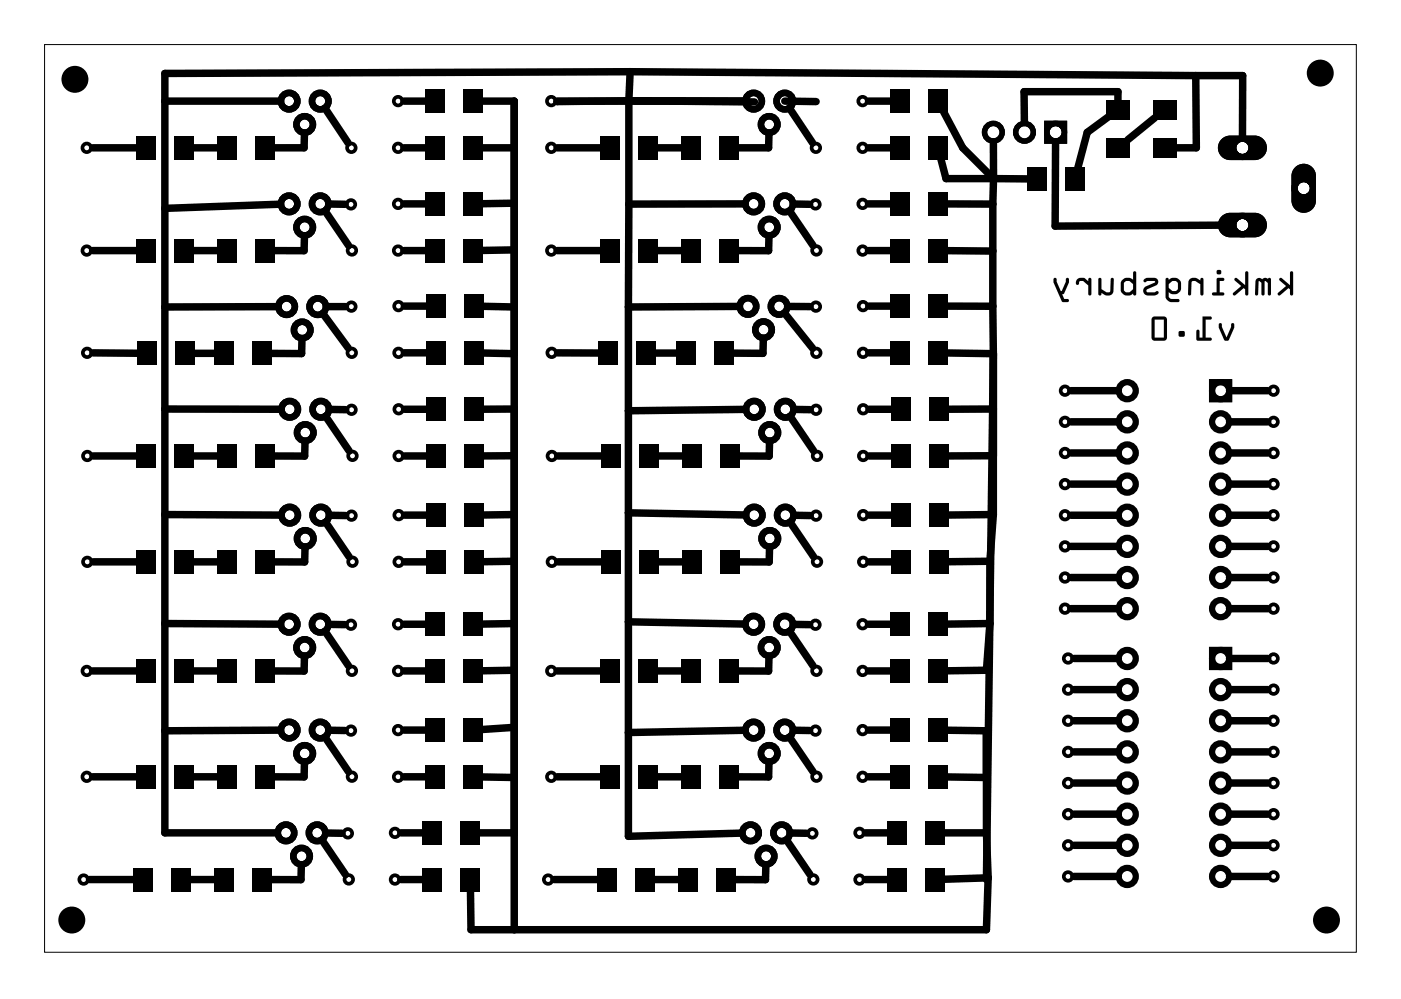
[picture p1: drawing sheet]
<svg xmlns="http://www.w3.org/2000/svg" width="114mm" height="81mm" viewBox="0 0 114 81" stroke-linecap="round" stroke-linejoin="round" font-family="sans-serif">
<path d="M3.6 3.6h107.1v74.1h-107.1z" fill="none" stroke="#000" stroke-width=".08"/>
<g fill="none" stroke="#000" stroke-width=".5">
<circle cx="101.4" cy="18.4" r=".75"/>
<circle cx="101.4" cy="12.1" r=".75"/>
<circle cx="106.4" cy="15.4" r=".75"/>
</g>
<g fill="#000">
<path d="M11.1 11.1h1.6v1.9h-1.6zM14.2 11.1h1.6v1.9h-1.6zM17.7 11.1h1.6v1.9h-1.6zM20.8 11.1h1.6v1.9h-1.6zM34.7 15.7h1.6v1.9h-1.6zM34.7 11.1h1.6v1.9h-1.6zM34.7 7.3h1.6v1.9h-1.6zM37.8 15.7h1.6v1.9h-1.6zM37.8 11.1h1.6v1.9h-1.6zM37.8 7.3h1.6v1.9h-1.6zM49 11.1h1.6v1.9h-1.6zM52.1 11.1h1.6v1.9h-1.6z"/>
<path d="M55.6 11.1h1.6v1.9h-1.6zM58.7 11.1h1.6v1.9h-1.6zM72.6 15.7h1.6v1.9h-1.6zM72.6 11.1h1.6v1.9h-1.6zM72.6 7.3h1.6v1.9h-1.6zM75.7 15.7h1.6v1.9h-1.6zM75.7 11.1h1.6v1.9h-1.6zM75.7 7.3h1.6v1.9h-1.6zM83.8 13.6h1.6v1.9h-1.6zM86.9 13.6h1.6v1.9h-1.6zM90.3 11.3h1.9v1.6h-1.9zM90.3 8.2h1.9v1.6h-1.9z"/>
<path d="M94.1 11.3h1.9v1.6h-1.9zM94.1 8.2h1.9v1.6h-1.9zM11.1 19.5h1.6v1.9h-1.6zM11.1 36.2h1.6v1.9h-1.6zM11.2 27.9h1.6v1.9h-1.6zM14.2 19.5h1.6v1.9h-1.6zM14.2 36.2h1.6v1.9h-1.6zM14.3 27.9h1.6v1.9h-1.6zM17.5 27.9h1.6v1.9h-1.6zM17.7 19.5h1.6v1.9h-1.6zM17.8 36.2h1.6v1.9h-1.6zM20.6 27.9h1.6v1.9h-1.6z"/>
<path d="M20.8 19.5h1.6v1.9h-1.6zM20.9 36.2h1.6v1.9h-1.6zM34.7 19.5h1.6v1.9h-1.6zM34.8 27.8h1.6v1.9h-1.6zM34.8 24h1.6v1.9h-1.6zM34.8 36.2h1.6v1.9h-1.6zM34.8 32.4h1.6v1.9h-1.6zM37.8 19.5h1.6v1.9h-1.6zM37.9 27.8h1.6v1.9h-1.6zM37.9 24h1.6v1.9h-1.6zM37.9 36.2h1.6v1.9h-1.6zM37.9 32.4h1.6v1.9h-1.6z"/>
<path d="M48.8 27.9h1.6v1.9h-1.6zM49 19.5h1.6v1.9h-1.6zM49 36.2h1.6v1.9h-1.6zM51.9 27.9h1.6v1.9h-1.6zM52.1 19.5h1.6v1.9h-1.6zM52.1 36.2h1.6v1.9h-1.6zM55.1 27.9h1.6v1.9h-1.6zM55.6 19.5h1.6v1.9h-1.6zM55.7 36.2h1.6v1.9h-1.6zM58.2 27.9h1.6v1.9h-1.6zM58.7 19.5h1.6v1.9h-1.6zM58.8 36.2h1.6v1.9h-1.6z"/>
<path d="M72.6 19.5h1.6v1.9h-1.6zM72.7 27.8h1.6v1.9h-1.6zM72.7 24h1.6v1.9h-1.6zM72.7 36.2h1.6v1.9h-1.6zM72.7 32.4h1.6v1.9h-1.6zM75.7 19.5h1.6v1.9h-1.6zM75.8 27.8h1.6v1.9h-1.6zM75.8 24h1.6v1.9h-1.6zM75.8 36.2h1.6v1.9h-1.6zM75.8 32.4h1.6v1.9h-1.6zM11.1 53.8h1.6v1.9h-1.6zM11.1 44.9h1.6v1.9h-1.6z"/>
<path d="M14.2 53.8h1.6v1.9h-1.6zM14.2 44.9h1.6v1.9h-1.6zM17.7 53.8h1.6v1.9h-1.6zM17.8 44.9h1.6v1.9h-1.6zM20.8 53.8h1.6v1.9h-1.6zM20.9 44.9h1.6v1.9h-1.6zM34.7 53.8h1.6v1.9h-1.6zM34.7 50h1.6v1.9h-1.6zM34.8 44.9h1.6v1.9h-1.6zM34.8 41.1h1.6v1.9h-1.6zM37.8 53.8h1.6v1.9h-1.6zM37.8 50h1.6v1.9h-1.6z"/>
<path d="M37.9 44.9h1.6v1.9h-1.6zM37.9 41.1h1.6v1.9h-1.6zM49 53.8h1.6v1.9h-1.6zM49 44.9h1.6v1.9h-1.6zM52.1 53.8h1.6v1.9h-1.6zM52.1 44.9h1.6v1.9h-1.6zM55.6 53.8h1.6v1.9h-1.6zM55.7 44.9h1.6v1.9h-1.6zM58.7 53.8h1.6v1.9h-1.6zM58.8 44.9h1.6v1.9h-1.6zM72.6 53.8h1.6v1.9h-1.6zM72.6 50h1.6v1.9h-1.6z"/>
<path d="M72.7 44.9h1.6v1.9h-1.6zM72.7 41.1h1.6v1.9h-1.6zM75.7 53.8h1.6v1.9h-1.6zM75.7 50h1.6v1.9h-1.6zM75.8 44.9h1.6v1.9h-1.6zM75.8 41.1h1.6v1.9h-1.6zM10.8 70.8h1.6v1.9h-1.6zM11.1 62.4h1.6v1.9h-1.6zM13.9 70.8h1.6v1.9h-1.6zM14.2 62.4h1.6v1.9h-1.6zM17.5 70.8h1.6v1.9h-1.6zM17.7 62.4h1.6v1.9h-1.6z"/>
<path d="M20.6 70.8h1.6v1.9h-1.6zM20.8 62.4h1.6v1.9h-1.6zM34.5 70.8h1.6v1.9h-1.6zM34.5 67h1.6v1.9h-1.6zM34.7 62.4h1.6v1.9h-1.6zM34.7 58.6h1.6v1.9h-1.6zM37.6 70.8h1.6v1.9h-1.6zM37.6 67h1.6v1.9h-1.6zM37.8 62.4h1.6v1.9h-1.6zM37.8 58.6h1.6v1.9h-1.6zM48.7 70.8h1.6v1.9h-1.6zM49 62.4h1.6v1.9h-1.6z"/>
<path d="M51.8 70.8h1.6v1.9h-1.6zM52.1 62.4h1.6v1.9h-1.6zM55.4 70.8h1.6v1.9h-1.6zM55.6 62.4h1.6v1.9h-1.6zM58.5 70.8h1.6v1.9h-1.6zM58.7 62.4h1.6v1.9h-1.6zM72.4 70.8h1.6v1.9h-1.6zM72.4 67h1.6v1.9h-1.6zM72.6 62.4h1.6v1.9h-1.6zM72.6 58.6h1.6v1.9h-1.6zM75.5 70.8h1.6v1.9h-1.6zM75.5 67h1.6v1.9h-1.6z"/>
<path d="M75.7 62.4h1.6v1.9h-1.6zM75.7 58.6h1.6v1.9h-1.6z"/>
<path d="M85.2 9.8v1.9h1.9v-1.9zM85.6 10.8a.5 .5 0 0 1 1 0 .5 .5 0 0 1-1 0z"/>
<path d="M85.2 9.8v1.9h1.9v-1.9zM85.6 10.8a.5 .5 0 0 1 1 0 .5 .5 0 0 1-1 0z"/>
<path d="M99.7 17.7a1 1 0 0 0-.3 1 1 1 0 0 0 1 .7h2a1 1 0 0 0 1-1 1 1 0 0 0-1-1h-2h-.4zM100.9 18.4a.5 .5 0 0 1 1 0 .5 .5 0 0 1-1 0z"/>
<path d="M99.7 11.4a1 1 0 0 0-.3 1 1 1 0 0 0 1 .7h2a1 1 0 0 0 1-1 1 1 0 0 0-1-1h-2h-.4zM100.9 12.1a.5 .5 0 0 1 1 0 .5 .5 0 0 1-1 0z"/>
<path d="M99.7 17.7a1 1 0 0 0-.3 1 1 1 0 0 0 1 .7h2a1 1 0 0 0 1-1 1 1 0 0 0-1-1h-2h-.4zM100.9 18.4a.5 .5 0 0 1 1 0 .5 .5 0 0 1-1 0z"/>
<path d="M99.7 11.4a1 1 0 0 0-.3 1 1 1 0 0 0 1 .7h2a1 1 0 0 0 1-1 1 1 0 0 0-1-1h-2h-.4zM100.9 12.1a.5 .5 0 0 1 1 0 .5 .5 0 0 1-1 0z"/>
<path d="M105.7 13.7l-.3 .3v.4v2a1 1 0 0 0 1 1 1 1 0 0 0 1-1v-2a1 1 0 0 0-.7-1 1 1 0 0 0-1 .3zM105.9 15.4a.5 .5 0 0 1 1 0 .5 .5 0 0 1-1 0z"/>
<path d="M105.7 13.7l-.3 .3v.4v2a1 1 0 0 0 1 1 1 1 0 0 0 1-1v-2a1 1 0 0 0-.7-1 1 1 0 0 0-1 .3zM105.9 15.4a.5 .5 0 0 1 1 0 .5 .5 0 0 1-1 0z"/>
<path d="M99.5 26.4l-.1 .3 .5 1 .1 .1 .3-.1 .4-1v-.2a.13 .13 0 0 0-.1-.1 .13 .13 0 0 0-.2 .1v.2l-.3 .8-.4-.8v-.3zM99.5 26.4h.2v.3l.4 .8 .3-.8v-.2a.13 .13 0 0 1 .2-.1 .13 .13 0 0 1 .1 .1v.2l-.4 1-.3 .1-.1-.1-.5-1zM98.1 25.8v1.7h-.2v-.5a.13 .13 0 0 0-.2-.1 .13 .13 0 0 0-.1 .1v.7l.1 .1h1a.13 .13 0 0 0 .2-.1 .14 .14 0 0 0-.2-.2h-.3v-1.4h.3a.14 .14 0 0 0 .2-.2 .13 .13 0 0 0-.2-.1zM98.1 25.8h.6a.13 .13 0 0 1 .2 .1 .14 .14 0 0 1-.2 .2h-.3v1.4h.3a.14 .14 0 0 1 .2 .2 .13 .13 0 0 1-.2 .1h-1l-.1-.1v-.7a.13 .13 0 0 1 .1-.1 .13 .13 0 0 1 .2 .1v.5h.2zM96.2 27v.4h.4v-.4zM96.2 27h.4v.4h-.4zM94 25.9l-.1 .2 .1 1.5 .2 .2h.8l.2-.3v-1.5l-.2-.2h-.8zM94 25.9l.2-.1h.8l.2 .2v1.5l-.1 .3h-.9l-.2-.2-.1-1.5zM94.2 26.1h.8v1.4h-.8zM94.2 26.1v1.4h.8v-1.4z"/>
<path d="M99.5 26.4l-.1 .3 .5 1 .1 .1 .3-.1 .4-1v-.2a.13 .13 0 0 0-.1-.1 .13 .13 0 0 0-.2 .1v.2l-.3 .8-.4-.8v-.3zM98.1 25.8v1.7h-.2v-.5a.13 .13 0 0 0-.2-.1 .13 .13 0 0 0-.1 .1v.7l.1 .1h1a.13 .13 0 0 0 .2-.1 .14 .14 0 0 0-.2-.2h-.3v-1.4h.3a.14 .14 0 0 0 .2-.2 .13 .13 0 0 0-.2-.1zM96.2 27v.4h.4v-.4zM94 25.9l-.1 .2 .1 1.5 .2 .2h.8l.2-.3v-1.5l-.2-.2h-.8zM94.2 26.1h.8v1.4h-.8z"/>
<path d="M104.4 22.7v.2l.5 .4-.6 .6a.13 .13 0 0 0 0 .2 .13 .13 0 0 0 .1 0l.7-.6 .1 .1v.4a.13 .13 0 0 0 .2 .1 .13 .13 0 0 0 .1-.1v-1.7a.13 .13 0 0 0-.1-.2 .14 .14 0 0 0-.2 .2v1l-.6-.6zM104.4 22.7h.2l.6 .6v-1a.14 .14 0 0 1 .2-.2 .13 .13 0 0 1 .1 .2v1.7a.13 .13 0 0 1-.1 .1 .13 .13 0 0 1-.2-.1v-.4l-.1-.1-.7 .6a.13 .13 0 0 1-.1 0 .13 .13 0 0 1 0-.2l.6-.6-.5-.4zM102.5 22.8l-.1 .2v1a.13 .13 0 0 0 .1 .1 .13 .13 0 0 0 .1-.1l.1-1.1 .2 .2v.9a.13 .13 0 0 0 .1 .1 .13 .13 0 0 0 .2-.1v-1.1l.2 .2v.9a.13 .13 0 0 0 .2 .1 .13 .13 0 0 0 .1-.1v-1.2a.13 .13 0 0 0-.1-.1 .13 .13 0 0 0-.2 .1 .31 .31 0 0 0-.4 0l-.3-.1zM102.5 22.8l.2-.1 .3 .1a.31 .31 0 0 1 .4 0 .13 .13 0 0 1 .2-.1 .13 .13 0 0 1 .1 .1v1.2a.13 .13 0 0 1-.1 .1 .13 .13 0 0 1-.2-.1v-.9l-.2-.2v.1v1a.13 .13 0 0 1-.2 .1 .13 .13 0 0 1-.1-.1v-.9l-.2-.2-.1 1.1a.13 .13 0 0 1-.1 .1 .13 .13 0 0 1-.1-.1v-1zM100.7 22.7l.1 .2 .5 .4-.7 .6a.13 .13 0 0 0 0 .2 .13 .13 0 0 0 .2 0l.7-.6 .1 .1v.4a.13 .13 0 0 0 .1 .1 .13 .13 0 0 0 .1-.1v-1.7a.13 .13 0 0 0-.1-.2 .13 .13 0 0 0-.1 .2v1l-.7-.6zM100.7 22.7h.2l.7 .6v-1a.13 .13 0 0 1 .1-.2 .13 .13 0 0 1 .1 .2v1.7a.13 .13 0 0 1-.1 .1 .13 .13 0 0 1-.1-.1v-.4l-.1-.1-.7 .6a.13 .13 0 0 1-.2 0 .13 .13 0 0 1 0-.2l.7-.6-.6-.4zM99.3 22.7v1.2h-.3a.13 .13 0 0 0-.1 .1 .13 .13 0 0 0 .1 .1h.8a.13 .13 0 0 0 .1-.1 .13 .13 0 0 0-.1-.1h-.3v-1h.3a.13 .13 0 0 0 .1-.1 .13 .13 0 0 0-.1-.1zM99.3 22.7h.5a.13 .13 0 0 1 .1 .1 .13 .13 0 0 1-.1 .1h-.3v.9h.3a.13 .13 0 0 1 .1 .2 .13 .13 0 0 1-.1 .1h-.8a.13 .13 0 0 1-.1-.1 .13 .13 0 0 1 .1-.2h.3zM99.2 22.2a.2 .2 0 0 0 .4 0 .2 .2 0 0 0-.4 0zM99.2 22.2a.2 .2 0 0 1 .4 0 .2 .2 0 0 1-.4 0zM97.1 22.8l-.1 .2-.1 1a.13 .13 0 0 0 .1 .1 .13 .13 0 0 0 .2-.1v-1l.1-.1h.2l.4 .3v.8a.13 .13 0 0 0 .2 .1 .13 .13 0 0 0 .1-.1v-1.2a.13 .13 0 0 0-.1-.1 .13 .13 0 0 0-.2 .1v.1l-.4-.2zM97.1 22.8l.4-.1 .4 .2v-.1a.13 .13 0 0 1 .2-.1 .13 .13 0 0 1 .1 .1v1.2a.13 .13 0 0 1-.1 .1 .13 .13 0 0 1-.2-.1v-.8l-.4-.3h-.2l-.1 .1v1a.13 .13 0 0 1-.2 .1 .13 .13 0 0 1-.1-.1l.1-1zM95.1 22.7v1.6l.3 .3h.7a.13 .13 0 0 0 .1-.1 .13 .13 0 0 0-.1-.1l-.6-.1-.1-.1-.1-.4 .4 .2h.3l.2-.2 .2-.3-.1-.5-.2-.2-.2-.1h-.3l-.3 .1a.13 .13 0 0 0 0-.1 .13 .13 0 0 0-.2 0zM95.1 22.7a.13 .13 0 0 1 .2 0 .13 .13 0 0 1 0 .1l.3-.1h.3l.2 .1 .2 .2 .1 .5-.2 .3-.2 .2h-.3l-.4-.2 .1 .4 .1 .1 .6 .1a.13 .13 0 0 1 .1 .1 .13 .13 0 0 1-.1 .1h-.7l-.3-.3zM95.4 23.1l.2-.2h.4l.1 .2v.5l-.2 .1h-.3l-.2-.2zM95.4 23.1v.4l.2 .2h.3l.2-.1v-.5l-.1-.2h-.4zM93.3 22.8a.14 .14 0 0 0 .1 .2 .14 .14 0 0 0 .2-.1h.6v.1l-.8 .4-.1 .3a.39 .39 0 0 0 .4 .4h.4l.4-.1a.14 .14 0 0 0-.1-.2 .14 .14 0 0 0-.2 0l-.5 .1-.2-.2 .1-.1 .7-.3a.33 .33 0 0 0 .2-.4 .33 .33 0 0 0-.3-.2h-.6zM93.3 22.8a.97 .97 0 0 1 1.1 0l.1 .2-.1 .2-.8 .4-.1 .1 .2 .1h.5a.15 .15 0 0 1 .2-.1 .16 .16 0 0 1 .1 .3 .88 .88 0 0 1-1.2-.1v-.3l.1-.2 .8-.4v-.1h-.6a.17 .17 0 0 1-.2 .1 .17 .17 0 0 1-.1-.1zM91.6 22.8a1.02 1.02 0 0 0-.2 .9l.2 .3a.63 .63 0 0 0 .8-.1 .13 .13 0 0 0 .1 .2 .13 .13 0 0 0 .2-.1v-1.7a.13 .13 0 0 0-.1-.2 .14 .14 0 0 0-.2 .2v.5a.67 .67 0 0 0-.6-.1zM91.6 22.8l.2-.1a.67 .67 0 0 1 .6 .1v-.5a.14 .14 0 0 1 .2-.2 .13 .13 0 0 1 .1 .2v1.7a.13 .13 0 0 1-.2 .1 .13 .13 0 0 1-.1-.2 .6 .6 0 0 1-.7 .1l-.3-.3a1.02 1.02 0 0 1 .2-.9zM91.7 23l.2-.1h.2l.3 .3v.4l-.3 .2h-.2l-.2-.1zM91.7 23v.7l.2 .1h.2l.3-.2v-.4l-.3-.3h-.2zM89.6 22.7v1.3a.13 .13 0 0 0 .1 .1 .13 .13 0 0 0 .2-.1v-.1l.2 .1a.49 .49 0 0 0 .7-.3l.1-.9a.13 .13 0 0 0-.2-.1 .13 .13 0 0 0-.1 .1v1l-.3 .1-.4-.3v-.9zM89.6 22.7h.3v.9l.4 .2h.3v-1a.13 .13 0 0 1 .1-.1 .13 .13 0 0 1 .2 .1l-.1 .9a.55 .55 0 0 1-.4 .4 .55 .55 0 0 1-.5-.2v.1a.13 .13 0 0 1-.2 .1 .13 .13 0 0 1-.1-.1zM87.9 22.8l-.1 .2a.14 .14 0 0 0 .1 .2 .14 .14 0 0 0 .1-.2l.1-.1h.3l.4 .4v.7a.13 .13 0 0 0 .1 .1 .13 .13 0 0 0 .1-.1v-1.2a.13 .13 0 0 0-.1-.1 .13 .13 0 0 0-.1 .1v.1l-.4-.2h-.2zM87.9 22.8l.3-.1h.3l.3 .2v-.1a.13 .13 0 0 1 .1-.1 .13 .13 0 0 1 .1 .1v1.2a.13 .13 0 0 1-.1 .1 .13 .13 0 0 1-.1-.1v-.7l-.4-.4-.3 .1a.2 .2 0 0 1-.1 .2 .2 .2 0 0 1-.2 0v-.2zM86 22.7v.3l.6 1.6h.5a.13 .13 0 0 0 .1-.1 .13 .13 0 0 0-.1-.1h-.3l-.1-.4 .1-.1 .4-.8v-.3a.13 .13 0 0 0-.1-.1 .13 .13 0 0 0-.1 .1v.2l-.4 .7h-.1l-.3-.7v-.3zM86 22.7h.2v.3l.3 .7h.1l.4-.7v-.2a.13 .13 0 0 1 .1-.1 .13 .13 0 0 1 .1 .1v.3l-.4 .8-.1 .1 .1 .4h.3a.13 .13 0 0 1 .1 .1 .13 .13 0 0 1-.1 .1h-.5l-.7-1.6z"/>
<path d="M104.4 22.7v.2l.5 .4-.6 .6a.13 .13 0 0 0 0 .2 .13 .13 0 0 0 .1 0l.7-.6 .1 .1v.4a.13 .13 0 0 0 .2 .1 .13 .13 0 0 0 .1-.1v-1.7a.13 .13 0 0 0-.1-.2 .14 .14 0 0 0-.2 .2v1l-.6-.6zM102.5 22.8l-.1 .2v1a.13 .13 0 0 0 .1 .1 .13 .13 0 0 0 .1-.1l.1-1.1 .2 .2v.9a.13 .13 0 0 0 .1 .1 .13 .13 0 0 0 .2-.1v-1.1l.2 .2v.9a.13 .13 0 0 0 .2 .1 .13 .13 0 0 0 .1-.1v-1.2a.13 .13 0 0 0-.1-.1 .13 .13 0 0 0-.2 .1 .31 .31 0 0 0-.4 0l-.3-.1zM100.7 22.7l.1 .2 .5 .4-.7 .6a.13 .13 0 0 0 0 .2 .13 .13 0 0 0 .2 0l.7-.6 .1 .1v.4a.13 .13 0 0 0 .1 .1 .13 .13 0 0 0 .1-.1v-1.7a.13 .13 0 0 0-.1-.2 .13 .13 0 0 0-.1 .2v1l-.7-.6zM99.3 22.7v1.1h-.3a.13 .13 0 0 0-.1 .2 .13 .13 0 0 0 .1 .1h.8a.13 .13 0 0 0 .1-.1 .13 .13 0 0 0-.1-.2h-.3v-.9h.3a.13 .13 0 0 0 .1-.1 .13 .13 0 0 0-.1-.1zM99.2 22.2a.2 .2 0 0 0 .4 0 .2 .2 0 0 0-.4 0zM97.1 22.8l-.1 .2-.1 1a.13 .13 0 0 0 .1 .1 .13 .13 0 0 0 .2-.1v-1l.1-.1h.2l.4 .3v.8a.13 .13 0 0 0 .2 .1 .13 .13 0 0 0 .1-.1v-1.2a.13 .13 0 0 0-.1-.1 .13 .13 0 0 0-.2 .1v.1l-.4-.2zM95.1 22.7v1.6l.3 .3h.7a.13 .13 0 0 0 .1-.1 .13 .13 0 0 0-.1-.1l-.6-.1-.1-.1-.1-.4 .4 .2h.3l.2-.2 .2-.3-.1-.6-.3-.2h-.4l-.3 .1v-.1zM95.4 23.1l.2-.2h.4l.1 .2v.5l-.2 .1h-.3l-.2-.2zM93.3 22.8a.14 .14 0 0 0 .1 .2 .14 .14 0 0 0 .2-.1h.6v.1l-.7 .4a.39 .39 0 0 0-.2 .4 .39 .39 0 0 0 .4 .3h.4l.4-.1a.17 .17 0 0 0-.1-.2 .17 .17 0 0 0-.2 0h-.6l-.1-.1 .1-.1 .7-.3a.33 .33 0 0 0 .2-.4 .33 .33 0 0 0-.3-.2h-.6zM91.6 22.8a1.02 1.02 0 0 0-.2 .9l.2 .2a.58 .58 0 0 0 .7 .1l.1-.1a.13 .13 0 0 0 .1 .2 .13 .13 0 0 0 .2-.1v-1.7a.13 .13 0 0 0-.1-.2 .14 .14 0 0 0-.2 .2v.5a.67 .67 0 0 0-.6-.1zM91.7 23l.2-.1h.2l.3 .3v.4l-.3 .2h-.2l-.2-.1zM89.6 22.7v1.3a.13 .13 0 0 0 .1 .1 .13 .13 0 0 0 .2-.1v-.1a.55 .55 0 0 0 .5 .2 .55 .55 0 0 0 .4-.4l.1-.9a.13 .13 0 0 0-.2-.1 .13 .13 0 0 0-.1 .1v1h-.3l-.4-.2v-.9zM87.9 22.8l-.1 .2a.14 .14 0 0 0 .1 .2 .14 .14 0 0 0 .1-.2l.1-.1h.3l.4 .4v.7a.13 .13 0 0 0 .1 .1 .13 .13 0 0 0 .1-.1v-1.2a.13 .13 0 0 0-.1-.1 .13 .13 0 0 0-.1 .1v.1l-.4-.2h-.2zM86 22.7v.3l.6 1.6h.5a.13 .13 0 0 0 .1-.1 .13 .13 0 0 0-.1-.1h-.3l-.1-.4 .1-.1 .4-.8v-.3a.13 .13 0 0 0-.1-.1 .13 .13 0 0 0-.1 .1v.2l-.4 .7h-.1l-.3-.7v-.3z"/>
</g>
<g fill="none" stroke="#000" stroke-width=".44">
<circle cx="81" cy="10.8" r=".72"/>
<circle cx="83.6" cy="10.8" r=".72"/>
<circle cx="86.1" cy="10.8" r=".72"/>
</g>
<g fill="none" stroke="#000" stroke-width=".3">
<circle cx="7.1" cy="12.1" r=".35"/>
<circle cx="28.6" cy="16.7" r=".35"/>
<circle cx="28.7" cy="12.1" r=".35"/>
<circle cx="32.5" cy="16.6" r=".35"/>
<circle cx="32.5" cy="8.2" r=".35"/>
<circle cx="32.5" cy="12.1" r=".35"/>
<circle cx="45" cy="12.1" r=".35"/>
<circle cx="45" cy="8.2" r=".35"/>
<circle cx="66.5" cy="16.7" r=".35"/>
<circle cx="66.6" cy="12.1" r=".35"/>
<circle cx="70.4" cy="12.1" r=".35"/>
<circle cx="70.4" cy="16.6" r=".35"/>
<circle cx="70.4" cy="8.2" r=".35"/>
<circle cx="7.1" cy="20.4" r=".35"/>
<circle cx="7.1" cy="28.8" r=".35"/>
<circle cx="7.1" cy="37.2" r=".35"/>
<circle cx="28.7" cy="25" r=".35"/>
<circle cx="28.7" cy="33.4" r=".35"/>
<circle cx="28.7" cy="28.8" r=".35"/>
<circle cx="28.7" cy="20.4" r=".35"/>
<circle cx="28.8" cy="37.2" r=".35"/>
<circle cx="32.5" cy="20.4" r=".35"/>
<circle cx="32.5" cy="25" r=".35"/>
<circle cx="32.5" cy="28.8" r=".35"/>
<circle cx="32.5" cy="37.2" r=".35"/>
<circle cx="32.5" cy="33.4" r=".35"/>
<circle cx="45" cy="20.4" r=".35"/>
<circle cx="45" cy="28.8" r=".35"/>
<circle cx="45" cy="37.2" r=".35"/>
<circle cx="66.6" cy="25" r=".35"/>
<circle cx="66.6" cy="33.4" r=".35"/>
<circle cx="66.6" cy="28.8" r=".35"/>
<circle cx="66.6" cy="20.4" r=".35"/>
<circle cx="66.7" cy="37.2" r=".35"/>
<circle cx="70.4" cy="20.4" r=".35"/>
<circle cx="70.4" cy="28.8" r=".35"/>
<circle cx="70.4" cy="25" r=".35"/>
<circle cx="70.4" cy="33.4" r=".35"/>
<circle cx="70.4" cy="37.2" r=".35"/>
<circle cx="86.9" cy="31.9" r=".35"/>
<circle cx="86.9" cy="37" r=".35"/>
<circle cx="86.9" cy="34.4" r=".35"/>
<circle cx="86.9" cy="39.5" r=".35"/>
<circle cx="103.9" cy="37" r=".35"/>
<circle cx="103.9" cy="34.4" r=".35"/>
<circle cx="103.9" cy="39.5" r=".35"/>
<circle cx="103.9" cy="31.9" r=".35"/>
<circle cx="7.1" cy="54.7" r=".35"/>
<circle cx="7.1" cy="45.8" r=".35"/>
<circle cx="28.6" cy="59.6" r=".35"/>
<circle cx="28.6" cy="51" r=".35"/>
<circle cx="28.7" cy="42.1" r=".35"/>
<circle cx="28.7" cy="54.7" r=".35"/>
<circle cx="28.8" cy="45.8" r=".35"/>
<circle cx="32.5" cy="50.9" r=".35"/>
<circle cx="32.5" cy="59.6" r=".35"/>
<circle cx="32.5" cy="54.7" r=".35"/>
<circle cx="32.5" cy="42" r=".35"/>
<circle cx="32.5" cy="45.8" r=".35"/>
<circle cx="45" cy="54.7" r=".35"/>
<circle cx="45" cy="45.8" r=".35"/>
<circle cx="66.5" cy="51" r=".35"/>
<circle cx="66.5" cy="59.6" r=".35"/>
<circle cx="66.6" cy="42.1" r=".35"/>
<circle cx="66.6" cy="54.7" r=".35"/>
<circle cx="66.7" cy="45.8" r=".35"/>
<circle cx="70.4" cy="50.9" r=".35"/>
<circle cx="70.4" cy="59.6" r=".35"/>
<circle cx="70.4" cy="54.7" r=".35"/>
<circle cx="70.4" cy="42" r=".35"/>
<circle cx="70.4" cy="45.8" r=".35"/>
<circle cx="86.9" cy="47.1" r=".35"/>
<circle cx="86.9" cy="49.7" r=".35"/>
<circle cx="86.9" cy="44.6" r=".35"/>
<circle cx="86.9" cy="42" r=".35"/>
<circle cx="87.1" cy="53.7" r=".35"/>
<circle cx="87.1" cy="58.8" r=".35"/>
<circle cx="87.1" cy="56.3" r=".35"/>
<circle cx="103.9" cy="56.3" r=".35"/>
<circle cx="103.9" cy="47.1" r=".35"/>
<circle cx="103.9" cy="58.8" r=".35"/>
<circle cx="103.9" cy="42" r=".35"/>
<circle cx="103.9" cy="49.7" r=".35"/>
<circle cx="103.9" cy="44.6" r=".35"/>
<circle cx="103.9" cy="53.7" r=".35"/>
<circle cx="6.8" cy="71.7" r=".35"/>
<circle cx="7.1" cy="63.4" r=".35"/>
<circle cx="28.4" cy="68" r=".35"/>
<circle cx="28.5" cy="71.7" r=".35"/>
<circle cx="28.7" cy="63.4" r=".35"/>
<circle cx="32.2" cy="67.9" r=".35"/>
<circle cx="32.2" cy="71.7" r=".35"/>
<circle cx="32.5" cy="63.4" r=".35"/>
<circle cx="44.7" cy="71.7" r=".35"/>
<circle cx="45" cy="63.4" r=".35"/>
<circle cx="66.3" cy="68" r=".35"/>
<circle cx="66.4" cy="71.7" r=".35"/>
<circle cx="66.6" cy="63.4" r=".35"/>
<circle cx="70.1" cy="71.7" r=".35"/>
<circle cx="70.1" cy="67.9" r=".35"/>
<circle cx="70.4" cy="63.4" r=".35"/>
<circle cx="87.1" cy="61.3" r=".35"/>
<circle cx="87.1" cy="69" r=".35"/>
<circle cx="87.1" cy="63.9" r=".35"/>
<circle cx="87.1" cy="71.5" r=".35"/>
<circle cx="87.1" cy="66.4" r=".35"/>
<circle cx="103.9" cy="61.3" r=".35"/>
<circle cx="103.9" cy="63.9" r=".35"/>
<circle cx="103.9" cy="69" r=".35"/>
<circle cx="103.9" cy="66.4" r=".35"/>
<circle cx="103.9" cy="71.5" r=".35"/>
</g>
<g fill="none" stroke="#000" stroke-width=".53">
<circle cx="23.6" cy="16.6" r=".67"/>
<circle cx="23.6" cy="8.2" r=".67"/>
<circle cx="24.9" cy="10.2" r=".67"/>
<circle cx="24.9" cy="18.5" r=".67"/>
<circle cx="26.1" cy="16.6" r=".67"/>
<circle cx="26.1" cy="8.2" r=".67"/>
<circle cx="61.5" cy="8.2" r=".67"/>
<circle cx="61.5" cy="16.6" r=".67"/>
<circle cx="62.8" cy="18.5" r=".67"/>
<circle cx="62.8" cy="10.2" r=".67"/>
<circle cx="64" cy="16.6" r=".67"/>
<circle cx="64" cy="8.2" r=".67"/>
<circle cx="23.4" cy="25" r=".67"/>
<circle cx="23.6" cy="33.4" r=".67"/>
<circle cx="24.7" cy="26.9" r=".67"/>
<circle cx="24.9" cy="35.3" r=".67"/>
<circle cx="25.9" cy="25" r=".67"/>
<circle cx="26.2" cy="33.4" r=".67"/>
<circle cx="61" cy="25" r=".67"/>
<circle cx="61.5" cy="33.4" r=".67"/>
<circle cx="62.3" cy="26.9" r=".67"/>
<circle cx="62.8" cy="35.3" r=".67"/>
<circle cx="63.6" cy="25" r=".67"/>
<circle cx="64.1" cy="33.4" r=".67"/>
<circle cx="23.6" cy="59.6" r=".67"/>
<circle cx="23.6" cy="50.9" r=".67"/>
<circle cx="23.6" cy="42" r=".67"/>
<circle cx="24.9" cy="52.8" r=".67"/>
<circle cx="24.9" cy="43.9" r=".67"/>
<circle cx="26.1" cy="50.9" r=".67"/>
<circle cx="26.1" cy="59.6" r=".67"/>
<circle cx="26.2" cy="42" r=".67"/>
<circle cx="61.5" cy="50.9" r=".67"/>
<circle cx="61.5" cy="59.6" r=".67"/>
<circle cx="61.5" cy="42" r=".67"/>
<circle cx="62.8" cy="52.8" r=".67"/>
<circle cx="62.8" cy="43.9" r=".67"/>
<circle cx="64" cy="50.9" r=".67"/>
<circle cx="64" cy="59.6" r=".67"/>
<circle cx="64.1" cy="42" r=".67"/>
<circle cx="23.3" cy="67.9" r=".67"/>
<circle cx="24.6" cy="69.8" r=".67"/>
<circle cx="24.9" cy="61.5" r=".67"/>
<circle cx="25.9" cy="67.9" r=".67"/>
<circle cx="61.2" cy="67.9" r=".67"/>
<circle cx="62.5" cy="69.8" r=".67"/>
<circle cx="62.8" cy="61.5" r=".67"/>
<circle cx="63.8" cy="67.9" r=".67"/>
</g>
<g fill="#000">
<circle cx="6.1" cy="6.5" r="1.1"/>
<circle cx="107.7" cy="6" r="1.1"/>
<circle cx="5.9" cy="75.1" r="1.1"/>
<circle cx="108.2" cy="75.1" r="1.1"/>
</g>
<g fill="none" stroke="#000" stroke-width=".51">
<path d="M98.9 31.2h1.4v1.4h-1.4zM98.9 53h1.4v1.4h-1.4z"/>
<circle cx="92" cy="31.9" r=".7"/>
<circle cx="92" cy="39.5" r=".7"/>
<circle cx="92" cy="37" r=".7"/>
<circle cx="92" cy="34.4" r=".7"/>
<circle cx="99.6" cy="31.9" r=".7"/>
<circle cx="99.6" cy="34.4" r=".7"/>
<circle cx="99.6" cy="39.5" r=".7"/>
<circle cx="99.6" cy="37" r=".7"/>
<circle cx="92" cy="53.7" r=".7"/>
<circle cx="92" cy="49.7" r=".7"/>
<circle cx="92" cy="44.6" r=".7"/>
<circle cx="92" cy="47.1" r=".7"/>
<circle cx="92" cy="58.8" r=".7"/>
<circle cx="92" cy="56.3" r=".7"/>
<circle cx="92" cy="42" r=".7"/>
<circle cx="99.6" cy="53.7" r=".7"/>
<circle cx="99.6" cy="49.7" r=".7"/>
<circle cx="99.6" cy="42" r=".7"/>
<circle cx="99.6" cy="44.6" r=".7"/>
<circle cx="99.6" cy="56.3" r=".7"/>
<circle cx="99.6" cy="47.1" r=".7"/>
<circle cx="99.6" cy="58.8" r=".7"/>
<circle cx="92" cy="63.9" r=".7"/>
<circle cx="92" cy="61.3" r=".7"/>
<circle cx="92" cy="69" r=".7"/>
<circle cx="92" cy="71.5" r=".7"/>
<circle cx="92" cy="66.4" r=".7"/>
<circle cx="99.6" cy="66.4" r=".7"/>
<circle cx="99.6" cy="61.3" r=".7"/>
<circle cx="99.6" cy="69" r=".7"/>
<circle cx="99.6" cy="63.9" r=".7"/>
<circle cx="99.6" cy="71.5" r=".7"/>
</g>
<g fill="none" stroke="#000" stroke-width=".61">
<path d="M7.6 12.1h3.6M13.5 8.2h9.4M15.7 12.1h2.1M22.9 16.7l-9.4 .3M24.8 10.8v1.3h-2.5M24.8 19.2v1.3l-2.5-.1M26.5 8.8l1.9 2.9M26.5 17.2l1.9 2.8M26.8 16.6l1.4 .1M33 16.6h1.9M33 12.1h1.9M33 8.2h1.9"/>
<path d="M39.3 12.1h2.7M39.3 8.2h2.7v67.6M42 16.6h-2.7M45.5 8.3h.1M45.5 12.1h3.6M51.3 8.2h9.5h-15.3M51.3 8.2v8.4M51.3 8.2l10.3 .1M51.3 16.6v8.4M51.3 8.2l-5.8 .1M51.4 5.8l-37.9 .2v61.9h9.1M51.4 5.8l46.2 .4"/>
<path d="M51.4 5.8l-.1 2.4M53.6 12.1h2.1M60.8 16.6h-9.5M62.7 10.8v1.3h-2.5M62.7 19.2v1.3l-2.5-.1M64 8.2l2.6 .1M64.4 8.8l1.9 2.9M64.4 17.2l1.9 2.8M64.7 16.6l1.3 .1M70.9 12.1h1.9M70.9 8.2h1.9M70.9 16.6h1.9"/>
<path d="M76.7 12.9l.5 1.7h3.9M77 9.1l1.5 3 2.6 2.5M77.2 16.6h3.8M81 16.6v8.4M81 11.6l.1 3M81.1 14.6h2.8M81.1 14.6l-.1 2M86.1 11.6v6.8h14.5M90.4 9.6l-1.7 1.2-.8 3M91.2 8.3v-.8h-7.7l.1 2.5M94.2 9.6l-2.2 1.8M97.6 6.2v5.9h-1.8"/>
<path d="M97.6 6.2h3.8v5.1M7.6 20.4h3.6M7.6 28.8h3.7M7.6 37.2h3.7M13.5 33.4h9.4M15.7 20.4h2.1M15.7 37.2h2.2M15.7 28.8h1.9M22.7 25h-9.2M24.6 27.6v1.2h-2.5M24.9 36v1.2h-2.6M26.3 25.6l2.1 2.8"/>
<path d="M26.6 34l1.9 2.8M26.6 25h1.6M26.9 33.4h1.3M33 20.4h1.9M33 28.8h1.9M33 25h1.9M33 37.2h1.9M33 33.4h1.9M39.3 25h2.7M39.3 28.8l2.7 .1M42 37.2h-2.7M42 33.4h-2.7"/>
<path d="M42 20.4h-2.7M45.5 20.4h3.6M45.5 28.8h3.4M45.5 37.2h3.7M51.3 25v43.2l9.2-.2M53.4 28.8h1.9M53.6 20.4h2.1M53.6 37.2h2.2M60.3 25h-9M60.8 33.4l-9.5 .1M62.3 27.6l-.1 1.2h-2.5M62.8 36v1.2h-2.6"/>
<path d="M64 25.5l2.3 2.9M64.3 25h1.8M64.5 34l1.9 2.8M64.8 33.4h1.3M70.9 20.4h1.9M70.9 25h1.9M70.9 28.8h1.9M70.9 37.2h1.9M70.9 33.4h1.9M77.2 20.4l3.8 .1M77.2 25h3.8M77.2 28.8l3.8 .1"/>
<path d="M81 25v3.9M81 28.9l-.5 42.8M81 28.9v13.1M81 33.4h-3.8M81 37.2h-3.8M87.4 31.9h3.8M87.4 34.4h3.8M87.4 37h3.8M87.4 39.5h3.8M100.3 31.9h3.1M100.3 34.4h3.1M100.3 37h3.1"/>
<path d="M100.3 39.5h3.1M7.6 54.7h3.6M7.6 45.8h3.7M13.5 42h9.4M13.5 50.9h9.4M15.7 54.7h2.1M15.7 45.8h2.2M22.9 59.6h-9.4M24.8 53.5v1.2h-2.5M24.9 44.6v1.2h-2.6M26.5 51.5l1.9 2.8M26.6 42.6l1.9 2.8"/>
<path d="M26.8 59.6h1.4M26.8 50.9l1.4 .1M26.9 42l1.3 .1M33 54.7h1.9M33 50.9h1.9M33 59.6h1.9M33 45.8h1.9M33 42h1.9M42 59.3l-2.7 .2M42 54.7h-2.7M42 50.9h-2.7M42 45.8h-2.7"/>
<path d="M42 42h-2.7M45.5 54.7h3.6M45.5 45.8h3.7M51.3 41.8l9.5 .2M51.3 50.7l9.5 .2M53.6 54.7h2.1M53.6 45.8h2.2M60.8 59.6l-9.5 .2M62.7 53.5v1.2h-2.5M62.8 44.6v1.2h-2.6M64.4 51.5l1.9 2.8M64.5 42.6l1.9 2.8"/>
<path d="M64.7 50.9l1.3 .1M64.7 59.6h1.3M64.8 42l1.3 .1M70.9 54.7h1.9M70.9 50.9h1.9M70.9 59.6h1.9M70.9 45.8h1.9M70.9 42h1.9M77.2 59.6h3.3v8.3M80.8 45.8h-3.6M80.8 50.9h-3.6M80.8 45.8v5.1"/>
<path d="M80.8 50.9l-.3 3.8h-3.3M81 42h-3.8M81 42l-.2 3.8M87.4 42h3.8M87.4 44.6h3.8M87.4 47.1h3.8M87.4 49.7h3.8M87.6 53.7h3.6M87.6 56.3h3.6M87.6 58.8h3.6M100.3 42h3.1M100.3 44.6h3.1"/>
<path d="M100.3 47.1h3.1M100.3 49.7h3.1M100.3 53.7h3.1M100.3 56.3h3.1M100.3 58.8h3.1M7.3 71.7h3.7M7.6 63.4h3.6M15.4 71.7h2.2M15.7 63.4h2.1M24.6 70.5v1.3h-2.6M24.8 62.2v1.2h-2.5M26.3 68.5l1.9 2.8"/>
<path d="M26.5 60.1l1.9 2.9M26.6 68h1.3M32.7 71.7h1.9M32.7 67.9h1.9M33 63.4h1.9M39 67.9h3M39.3 63.4h2.7M45.2 71.7h3.7M45.5 63.4h3.6M53.3 71.7h2.2M53.6 63.4h2.1M62.5 70.5v1.3h-2.6"/>
<path d="M62.7 62.2v1.2h-2.5M64.2 68.5l1.9 2.8M64.4 60.1l1.9 2.9M64.5 68h1.3M70.6 71.7h1.9M70.6 67.9h1.9M70.9 63.4h1.9M76.9 67.9h3.6M77.2 63.4h3.3M80.5 67.9l.1 3.7M80.6 71.6l-3.7 .1M80.6 71.6l-.1 4.2h-42.1v-3.2"/>
<path d="M87.6 61.3h3.6M87.6 63.9h3.6M87.6 66.4h3.6M87.6 69h3.6M87.6 71.5h3.6M100.3 61.3h3.1M100.3 63.9h3.1M100.3 66.4h3.1M100.3 69h3.1M100.3 71.5h3.1"/>
</g>
</svg>
